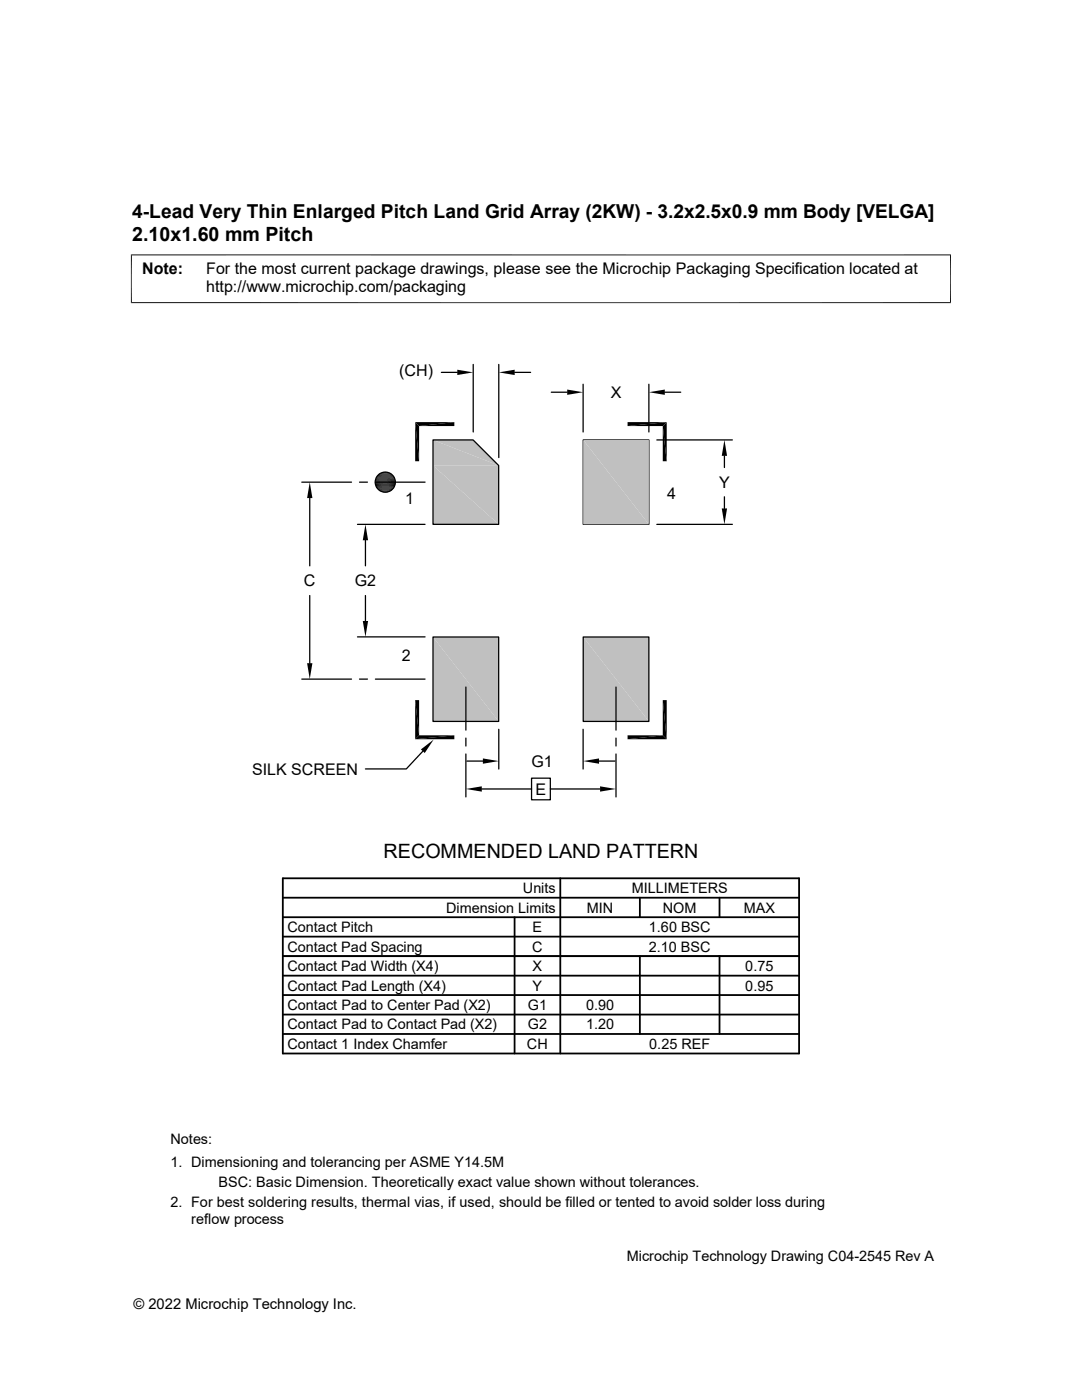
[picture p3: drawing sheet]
<svg xmlns="http://www.w3.org/2000/svg" width="216mm" height="279mm" viewBox="0 0 216 279" stroke-linecap="round" stroke-linejoin="round" font-family="sans-serif">
<defs><g id="words">
<g font-size="3.9">
<text x="26.4" y="48">2.10x1.60 mm Pitch</text>
<text x="76.5" y="171.1">RECOMMENDED LAND PATTERN</text>
</g>
<text font-size="3.8" x="26.4" y="43.5">4-Lead Very Thin Enlarged Pitch Land Grid Array (2KW) - 3.2x2.5x0.9 mm Body [VELGA]</text>
<g font-size="3.2">
<text x="28.4" y="54.6">Note:</text>
<text x="41.1" y="58.3">http://www.microchip.com/packaging</text>
<text x="41.1" y="54.6">For the most current package drawings, please see the Microchip Packaging Specification located at</text>
<text x="79.7" y="75.1">(CH)</text>
<text x="121.9" y="79.4">X</text>
<text x="80.8" y="100.6">1</text>
<text x="133.1" y="99.5">4</text>
<text x="143.5" y="97.4">Y</text>
<text x="60.6" y="117">C</text>
<text x="70.8" y="117">G2</text>
<text x="80.2" y="131.9">2</text>
<text x="50.3" y="154.6">SILK SCREEN</text>
<text x="106" y="153">G1</text>
<text x="106.8" y="158.6">E</text>
</g>
<g font-size="2.9">
<text x="104.3" y="178.2">Units</text>
<text x="126" y="178.2">MILLIMETERS</text>
<text x="89" y="182.1">Dimension Limits</text>
<text x="117.1" y="182.1">MIN</text>
<text x="132.3" y="182.1">NOM</text>
<text x="148.4" y="182.1">MAX</text>
<text x="57.3" y="189.9">Contact Pad Spacing</text>
<text x="57.3" y="186">Contact Pitch</text>
<text x="106.2" y="189.9">C</text>
<text x="106.3" y="186">E</text>
<text x="129.5" y="189.9">2.10 BSC</text>
<text x="129.5" y="186">1.60 BSC</text>
<text x="57.3" y="197.7">Contact Pad Length (X4)</text>
<text x="57.3" y="193.8">Contact Pad Width (X4)</text>
<text x="106.3" y="197.7">Y</text>
<text x="106.3" y="193.8">X</text>
<text x="148.7" y="197.7">0.95</text>
<text x="148.7" y="193.8">0.75</text>
<text x="57.3" y="201.6">Contact Pad to Center Pad (X2)</text>
<text x="105.3" y="201.6">G1</text>
<text x="116.9" y="201.6">0.90</text>
<text x="57.3" y="205.4">Contact Pad to Contact Pad (X2)</text>
<text x="57.3" y="209.3">Contact 1 Index Chamfer</text>
<text x="105.1" y="209.3">CH</text>
<text x="105.3" y="205.4">G2</text>
<text x="116.9" y="205.4">1.20</text>
<text x="129.6" y="209.3">0.25 REF</text>
<text x="34" y="228.3">Notes:</text>
<text x="34" y="232.9">1. Dimensioning and tolerancing per ASME Y14.5M</text>
<text x="43.6" y="236.9">BSC: Basic Dimension. Theoretically exact value shown without tolerances.</text>
<text x="34" y="241">2. For best soldering results, thermal vias, if used, should be filled or tented to avoid solder loss during</text>
<text x="38.1" y="244.3">reflow process</text>
<text x="125.1" y="251.7">Microchip Technology Drawing C04-2545 Rev A</text>
<text x="26.6" y="261.3">© 2022 Microchip Technology Inc.</text>
</g>
</g></defs>
<path d="M116.4 87.8h13.1v16.8h-13.1z" fill="none" stroke="#000" stroke-width=".25"/>
<g fill="#c0c0c0">
<path d="M86.4 87.8l13.1 5.1h-13.1z"/>
<path d="M86.4 87.8h8l5.1 5.1z"/>
<path d="M116.4 87.8l13.1 16.8h-13.1z"/>
<path d="M116.4 87.8h13.1v16.8z"/>
<path d="M86.4 92.9l13.1 11.7h-13.1z"/>
<path d="M86.4 92.9h13.1v11.7z"/>
<path d="M116.4 127.1l13.1 16.9h-13.1z"/>
<path d="M116.4 127.1h13.1v16.9z"/>
<path d="M86.4 127.1l13.1 16.9h-13.1z"/>
<path d="M86.4 127.1h13.1v16.9z"/>
</g>
<g fill="none" stroke="#000" stroke-width=".25">
<path d="M88.1 74.3h3.1M94.4 72.7v13.5M99.5 72.7v18.6M102.7 74.3h3.2M110 78.3h3.2M116.4 76.7v9.5M129.5 76.7v9.5M132.7 78.3h3.1M60.2 96.2h9.9M61.8 99.4v13.5M71.7 96.2h1.6M74.9 96.2h9.9"/>
<path d="M86.4 87.8h8l5.1 5.1v11.7h-13.1zM131.1 87.8h15M144.5 91v2.3M144.5 99.1v2.4M61.8 118.9v13.5M71.3 104.6h13.5M72.9 107.8v5.1M72.9 118.9v5M131.1 104.6h15M60.2 135.5h9.9M71.3 127.1h13.5M71.7 135.5h1.6"/>
<path d="M74.9 135.5h9.9M86.4 127.1h13.1v16.9h-13.1zM93 137.1v8.6M116.4 127.1h13.1v16.9h-13.1zM122.9 137.1v8.6M84.4 149.9l-3.3 3.6h-8.2M93 147.3v1.6M93 150.5v8.5M93.2 151.9h3.2M96.1 157.5h10M99.5 145.5v8M106.1 155.3h3.7v4.3h-3.7z"/>
<path d="M109.8 157.5h9.9M116.4 145.5v8M119.5 151.9h3.2M122.9 147.3v1.6M122.9 150.5v8.5"/>
<circle cx="76.9" cy="96.2" r="2.01"/>
</g>
<g fill="none" stroke="#000" stroke-width=".36">
<path d="M56.4 179.2h103M56.4 175.3h103v34.9h-103zM111.8 175.3v34.9M127.7 179.2v3.8M143.6 179.2v3.8M56.4 186.9h103zM56.4 190.8h103M56.4 183h103M56.4 194.7h103M56.4 198.6h103M102.7 183v27.2M127.7 190.8v15.6"/>
<path d="M143.6 190.8v15.6M56.4 206.4h103M56.4 202.5h103"/>
</g>
<g fill="#000">
<path d="M91.2 73.8l3.2 .5-3.2 .5zM99.5 74.3l3.2-.5v1zM113.2 77.7l3.2 .6-3.2 .5zM129.5 78.3l3.2-.6v1.1zM61.8 96.2l.5 3.2h-1zM75.9 98l1.8 .1zM76.1 94.4l1.8 .1zM76.1 98.1h1.4zM76.1 98.1h1.6zM76.1 94.4h1.6zM76.2 94.3l1.5 .1zM76.2 98.1l1.2 .1z"/>
<path d="M76.2 98.1h1.3zM76.2 94.3h1.3zM76.5 94.3h1zM76.5 98.2h.6zM76.5 98.2h.9zM76.5 94.3h.9zM76.6 94.2l.8 .1zM76.6 98.2h.5zM76.6 94.2h.5zM82.8 84.2l.8 7.9h-.8zM82.8 84.2l.8 .8v7.1zM83.6 85l7.1-.8v.8z"/>
<path d="M82.8 84.2h7.9l-7.1 .8zM125.2 84.2h7.8l-7.8 .8zM125.2 85l7.8-.8-.8 .8zM132.2 85l.8 7.1h-.8zM132.2 85l.8-.8v7.9zM144.5 87.8l.6 3.2h-1.1zM72.9 104.6l.5 3.2h-1zM144 101.5h1.1l-.6 3.1zM61.3 132.4h1l-.5 3.1zM72.4 123.9h1l-.5 3.2zM82.8 139.7l.8 7-.8 .8zM82.8 139.7h.8v7z"/>
<path d="M84 149.6l2.5-2-1.7 2.7zM82.8 147.5l7.9-.8v.8zM83.6 146.7h7.1l-7.9 .8zM93 157.5l3.1-.6v1.1zM96.4 151.4l3.1 .5-3.1 .5zM116.4 151.9l3.1-.5v1zM119.7 156.9l3.2 .6-3.2 .5zM125.2 146.7h7l-7 .8zM125.2 147.5l7-.8 .8 .8zM132.2 139.7l.8 7.8-.8-.8zM132.2 139.7h.8v7.8z"/>
</g>
<g fill="none" stroke="#000" stroke-width=".2">
<path d="M26.1 50.9h163.7M26.2 50.8v9.7M189.7 50.8v9.7M26.1 60.4h163.7M74.9 95.9h4M74.9 96.1h4M74.9 96.3h4M74.9 96.5h4M74.9 95.7h4M74.9 96.7h4M74.9 96.9h3.9M74.9 95.6h3.9"/>
<path d="M75 97.1h3.8M75 95.4h3.8M75.1 95.2h3.6M75.1 97.2h3.6M75.2 97.4h3.4M75.2 95h3.4M75.3 94.9h3.2M75.3 97.6h3.2M75.4 97.7h3M75.4 94.8h3M75.6 94.6h2.6M75.6 97.8h2.6"/>
<path d="M75.7 94.5h2.4M75.7 97.9h2.4M75.9 98h2M75.9 94.4h2"/>
</g>
<use href="#words"/>
</svg>
